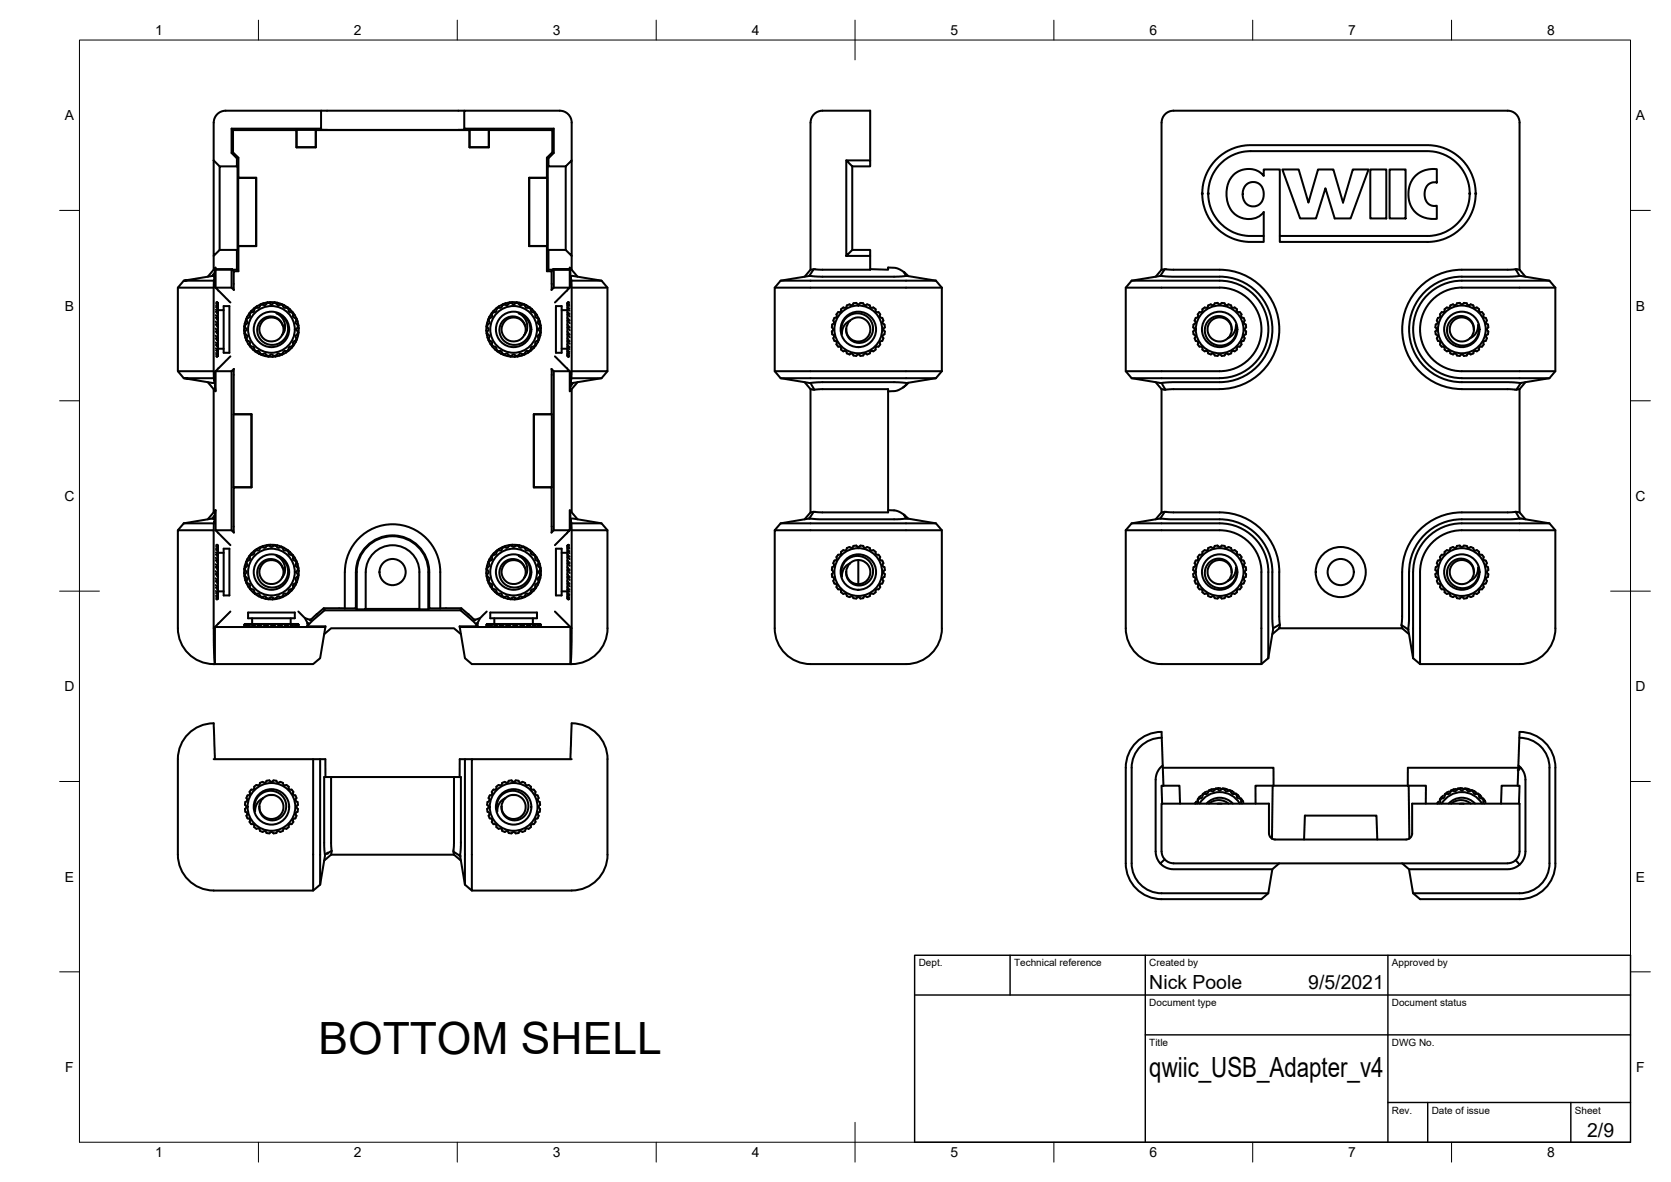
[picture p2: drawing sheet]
<svg xmlns="http://www.w3.org/2000/svg" width="420mm" height="297mm" viewBox="0 0 420 297" stroke-linecap="round" stroke-linejoin="round" font-family="sans-serif">
<defs><g id="words">
<text font-size="11.2" x="80.1" y="264.8">BOTTOM SHELL</text>
<text font-size="7" x="289" y="270.6">qwiic_USB_Adapter_v4</text>
<g font-size="4.9">
<text x="289" y="248.5">Nick Poole</text>
<text x="329" y="248.5">9/5/2021</text>
<text x="399.1" y="285.7">2/9</text>
</g>
<g font-size="3.5">
<text x="39" y="8.8">1</text>
<text x="89" y="8.8">2</text>
<text x="139" y="8.8">3</text>
<text x="189" y="8.8">4</text>
<text x="239" y="8.8">5</text>
<text x="289" y="8.8">6</text>
<text x="339" y="8.8">7</text>
<text x="389" y="8.8">8</text>
<text x="16.3" y="30.2">A</text>
<text x="411.3" y="30.2">A</text>
<text x="16.3" y="78">B</text>
<text x="411.3" y="78">B</text>
<text x="16.2" y="125.9">C</text>
<text x="411.2" y="125.9">C</text>
<text x="16.2" y="173.7">D</text>
<text x="411.2" y="173.7">D</text>
<text x="16.3" y="221.6">E</text>
<text x="411.3" y="221.6">E</text>
<text x="16.4" y="269.4">F</text>
<text x="411.4" y="269.4">F</text>
<text x="39" y="290.8">1</text>
<text x="89" y="290.8">2</text>
<text x="139" y="290.8">3</text>
<text x="189" y="290.8">4</text>
<text x="239" y="290.8">5</text>
<text x="289" y="290.8">6</text>
<text x="339" y="290.8">7</text>
<text x="389" y="290.8">8</text>
</g>
<g font-size="2.5">
<text x="231" y="242.9">Dept.</text>
<text x="255" y="242.9">Technical reference</text>
<text x="289" y="242.9">Created by</text>
<text x="350" y="242.9">Approved by</text>
<text x="289" y="252.8">Document type</text>
<text x="350" y="252.8">Document status</text>
<text x="289" y="262.9">Title</text>
<text x="350" y="262.9">DWG No.</text>
<text x="350" y="279.9">Rev.</text>
<text x="360" y="279.9">Date of issue</text>
<text x="396" y="279.9">Sheet</text>
</g>
</g></defs>
<!-- layer: Visible -->
<g fill="none" stroke="#000" stroke-width=".51">
<path d="M56.7 27.8h24v4.5h-22.5v6.1l1.4 1.4v2h-4.4v21l-1.5 1.5v-24M56.7 27.8a2.99 2.99 0 0 0-3 3v9.5M58.2 32.3l.4 .4M58.6 38.3l-.4 .1M59.9 39.6l-.3 .2M74.5 32.7h4.9M74.6 32.6l-.1 4.4M74.6 37h4.8M79.4 32.6v4.4M80.7 27.8h36M80.7 32.3v.3M116.7 32.3v.3h-1.5h-34.4"/>
<path d="M118 32.7h4.9M118 37h4.9M118.1 32.6v4.4M122.9 32.6v4.4M137.5 39.6l.4 .2M138.9 38.3l.3 .1M139.2 32.3l-.3 .4M379.1 27.8h-84a2.99 2.99 0 0 0-3 3v37M379.1 27.8a2.99 2.99 0 0 1 3 3v37M53.7 40.3l1.5 1.5M59.6 41.8h.1v21h-4.5M59.9 44.7v17.2"/>
<path d="M64.4 44.7v17.1M64.4 44.7h-4.5M133 44.7v17.2M133.1 44.7h4.5l-.1 17.2M137.9 41.8h-.2v21h4.5M143.7 40.3v24l-1.5-1.5v-21zM143.7 40.3v-9.5a2.99 2.99 0 0 0-3-3h-24v4.5h22.5v6.1l-1.3 1.4v2h4.3M212.8 40.3h6v1.5h-4.5zM212.8 40.3v24l1.5-1.5h4.5v1.5h-6M214.3 41.8v21M218.8 40.3v-12.5h-12a2.99 2.99 0 0 0-3 3v37M313.2 46.6l.8-.6 .8-.3 1.1 .2 .8 .4a3.2 3.2 0 0 1 1.1 3.2 3.2 3.2 0 0 1-2.5 2.4l-.8-.1-1-.5a3.6 3.6 0 0 1-.3-4.7z"/>
<path d="M314.1 55l1.8-.3 1-.6 .9-.8v7.5l-5-.1-2.4-.6-1.6-.7a12.2 12.2 0 0 1-6.2-13.7 12.2 12.2 0 0 1 11.9-9.2h44.7l2.7 .4 2.7 1a12.2 12.2 0 0 1 6.1 13.7 12.2 12.2 0 0 1-11.8 9.2h-37.1v-18.2h-4v1.6l-1-.9-1-.5-1.5-.3-1.5 .1-2.1 .8-1.3 1.5-.7 1.5-.3 1.8 .1 2.2 .5 1.5 .9 1.3 1.2 1.1 1.6 .6 1.4 .2M317.8 59.3h-3.5a10.7 10.7 0 0 1-10.5-10.7 10.7 10.7 0 0 1 10.7-10.6h44.5a10.7 10.7 0 0 1 10.5 10.7 10.7 10.7 0 0 1-10.6 10.6h-37.1M322.4 42.6h4.1l2.5 8.3 2.4-8.3h3.9l2.4 8.3 2.4-8.3h4l-4.5 12.3h-4l-2.3-7.6-2.4 7.6h-4zM344.6 42.6h4v12.3h-4zM349.4 42.6h4v12.3h-4zM355.9 44.2l1-.8 1.3-.6 1.6-.3h1.5v3.4h-1.3a3.2 3.2 0 0 0-1.8 2.9 3.2 3.2 0 0 0 1.9 2.9h1.2v3.3l-2.4-.1-1.7-.6-1.2-.9-1.1-1.4-.7-1.8v-2.1l.5-2.2zM44.7 72.3v21M46.2 70.5l-1.5 1.8h9M53.4 69.3l-7.2 1.2h7.6M53.7 64.3v3.5M54.1 68.4l-.7 .9 .6 .1M54.1 67.3l-1.9 2.2"/>
<path d="M54.2 67.6l5.4 .2M54.2 72.3v-5.1l-.5 5v21.2l.5 4.9v-5M54.3 79.2l.3 .4M54.3 79.8l.3 .5M54.3 78.3l.3 .4M54.3 77.8l.3 .4M54.3 77.2l.3 .2M54.3 76.8l.3 .2M54.4 76.4l.2 .1M54.4 76.2h.2M54.4 76h.2M54.5 75.9h.1"/>
<path d="M54.8 76.2l-.2-.3a1.33 1.33 0 0 1 .2 1.4v12.1M54.8 79.9l-.2-.3v.7l.2 .3M54.8 78.5l-.2-.3 .2 .8M54.8 77.3l-.2-.3 .2 .7M54.8 76.5l-.2-.3 .2 .6M54.8 77.9h1.4M56.2 76.9h1.5v11.8h-1.5zM58.2 67.8v4.5M58.4 67.6l-.2 .2h-4M58.4 67.8l.4 .4M58.8 72.9l-.6-.6h-4l3.7 3.7M59.6 62.8v5l.3 .4"/>
<path d="M59.9 61.8l4.5 .1M62.2 79.6l-.3 .6M62.2 79.9l-.3 .7M62.7 78.7l-.5 .9 .1 .3M62.7 78.7v.3M62.8 79v.6l-.5 .3M63.2 78.4l-.5 .6M63.2 78.1l-.5 .6M63.2 78.2l.8-.7a.75 .75 0 0 1-.8 .9M63.2 78.2v.3M64.5 77.3l-.6 .4M64.6 77l-.6 .4"/>
<path d="M64.6 77l-.1 .3M65.4 76.8l-.3 .5h-.6M65.4 76.8l.1-.3-.9 .5M66 76.5l-.6 .3M66.2 76.2l-.7 .3M66.2 76.2l-.2 .3M67.2 76v.1a.76 .76 0 0 1-1.2 .4M67.2 76l-1 .2M67.8 76.1l.2-.2 1 .1-.3 .1M67.8 76.1l-.8 .1M68 75.9l-.7 .1M68.7 76.1l.8 .1"/>
<path d="M68.7 76.1l-.4 .4-.5-.4M69 76l.8 .1M69.5 76.2l.2-.1 1.1 .3-.4 .1M69.5 76.2l.4 .5 .6-.2M70.5 76.5l.7 .3M70.8 76.4l.6 .3M71.1 76.8l.3 .5h.6M71.4 76.7l-.3 .1M71.4 76.7l.9 .6M72 77.3h.3M72 77.3l.6 .4M72.4 77.3l.5 .4"/>
<path d="M73.3 78.5h.3M73.3 78.4a.45 .45 0 0 1-.6-.1 .45 .45 0 0 1 0-.6l.9 .8M73.3 78.4l.2 .2a.53 .53 0 0 1 .2 .8l.2 .4 .4 .1M73.6 78.5l.5 .6M73.8 79l.3 .2 .4 .9M74.3 79.9l.2 .2M74.3 79.9l.3 .7M123.1 79.6l-.3 .6M123.1 79.9l-.3 .7M123.6 78.7l-.5 .9v.3M123.6 78.7v.3M123.7 79v.6l-.5 .3"/>
<path d="M124.1 78.4l-.5 .6M124.1 78.1l-.5 .6M124.1 78.2l.8-.7a.75 .75 0 0 1-.8 .9M124.1 78.2v.3M125.4 77.3l-.6 .4M125.5 77l-.6 .4M125.5 77l-.1 .3M126.4 76.5v.1a.77 .77 0 0 1-1 .7M126.4 76.5l-.9 .5M126.9 76.5l-.7 .3M127.1 76.2l-.7 .3M127.1 76.2l-.2 .3"/>
<path d="M128.1 76v.1a.76 .76 0 0 1-1.2 .4M128.1 76l-1 .2M128.7 76.1l.2-.2 1 .1-.3 .1M128.7 76.1l-.8 .1M128.9 75.9l-.8 .1M129.6 76.1l.8 .1M129.6 76.1l-.5 .4-.4-.4M129.9 76l.8 .1M131.3 76.5l.4-.1-1.2-.2a.45 .45 0 0 0 .3 .5 .45 .45 0 0 0 .6-.2l.2 .1a.53 .53 0 0 1 .5 .6l.4 .2 .4-.1M131.7 76.4l.6 .3M132.3 76.7l-.3 .1M132.3 76.7l.9 .6"/>
<path d="M132.9 77.3h.3M132.9 77.3l.6 .4M133.1 61.8h4.5M133.2 77.3l.6 .4M134.2 78.5h.3M134.2 78.4a.45 .45 0 0 1-.6-.1 .45 .45 0 0 1 0-.6l.9 .8M134.2 78.4l.5 .6M134.5 78.5l.5 .6M134.7 79l.3 .2 .4 .9M134.7 79l-.1 .6 .6 .3M135.1 79.9l.3 .2M135.2 79.9l.3 .7"/>
<path d="M137.9 62.8v5l-.4 .4M137.9 67.8h1.2M139.1 67.6l-.4 .6M139.2 72.3l-.5 .5v-4.6h-1.2v-6.3h-4.5v-17.2h4.5v-5.1l1.4-1.3v-5.6h-16v4.3h-4.9v-4.3h-38.6v4.3h-4.9v-4.3h-15.9v5.6l1.3 1.3v5.1h4.5v17.2h-4.5v6.3h-1.1v4.6M139.2 72.3h4.1l-3.8 3.7M139.2 67.8v4.5M139.8 76.9h1.4v11.8h-1.4zM141.2 77.9h1.5M142.7 76.1l.2-.1-.2 .2M142.7 76.5l.2-.1v.3l-.2 .1M142.7 77.3h.2v.5l-.2-.1M142.7 78.5h.2v.6l-.2-.1"/>
<path d="M142.7 79.9l.2 .2v.6l-.2-.1M142.9 76.1l.2 .1M142.9 76h.1M142.9 76.7l.2 .2M142.9 76.4l.2 .1M142.9 77.8l.3 .2M142.9 77.3l.3 .2M142.9 79.1l.3 .4M142.9 78.5l.3 .4M143 75.9a.53 .53 0 0 0-.3 .9v11.8a.79 .79 0 0 0 .2 1M143.3 72.3v-5.1l.4 5v21.2l-.4 4.9v-5M143.3 67.6h-4.2l.1 .2h4.1"/>
<path d="M143.3 67.3l1.9 2.2M143.4 69.4l.6-.1 7.3 1.2M143.7 70.5h7.6l1.4 1.8v21h-9M143.7 72.3h9M143.7 64.3v3.5M203.5 69.3h.1M203.5 69.3l-7.2 1.2M203.5 69.3l2.8 .2h19l2.5-.2M204.6 67.7l-.8 .1-1.5 1.7M211.5 77.7l-.2 .6a1.02 1.02 0 0 0-1 1.3 1.04 1.04 0 0 0-.6 1.5 1.06 1.06 0 0 0-.2 1.7 1.06 1.06 0 0 0 .2 1.6 1.05 1.05 0 0 0 .6 1.5 1.03 1.03 0 0 0 1 1.3l.2 .2a.68 .68 0 0 0 .6 .9M212.1 77.3l-.6 .4M214.6 76.2h.2a.54 .54 0 0 1 .8 .2h.4a.66 .66 0 0 1 1.1-.2"/>
<path d="M214.6 76.2l-.4 .5a1.04 1.04 0 0 0-1.6 .6h-.6M217 76.2l.3 .4 .4 .1a.68 .68 0 0 1 1 .1M218.7 76.8l.1 .4 .4 .2a.67 .67 0 0 1 1 .3M218.8 67.6l4.5 .2v-.6l2 .2 1.4 .6 1.7 1.4M218.8 64.3v3.5h-13.1a1.12 1.12 0 0 0-1.7 .7l-.5 .8M220.2 77.7l.1 .6a1 1 0 0 1 1 1.3 1.01 1.01 0 0 1 .6 1.5 1.02 1.02 0 0 1 .2 1.7 1.02 1.02 0 0 1-.2 1.6 1.01 1.01 0 0 1-.6 1.5 1 1 0 0 1-1 1.3 1.03 1.03 0 0 1-1.3 1.1l-.3 .5M227.2 68.4l.6 .9 7.5 1.2M227.3 68.4l.2 .1M235.3 70.5h-39l-1.5 1.8M235.3 70.5l1.5 1.8M236.8 72.3h-42v21h42M236.8 72.3v21"/>
<path d="M283.1 72.3h23.6M284.5 70.5l-1.4 1.8v21l1.4 1.7 7.6 1.2M284.5 70.5h22.2M291.7 69.3h.1M292.1 67.8l-1.5 1.7M292.8 67.7l-.7 .1M302.3 77.7l-.1 .6a1.03 1.03 0 0 0-1 1.3l-.1 .2a.67 .67 0 0 0-.7 .8M305.4 76.2h.3a.52 .52 0 0 1 .8 .2h.4a.67 .67 0 0 1 1-.2M305.4 76.2l-.4 .5a1.02 1.02 0 0 0-1.5 .6l-.2 .1a.67 .67 0 0 0-1 .3M306.7 69.5h-12.1l-2.8-.2-7.3 1.2M306.7 67.8h-12.7a1.12 1.12 0 0 0-1.7 .7l-.6 .8M306.7 72.3a10.5 10.5 0 0 1 10.5 10.5 10.5 10.5 0 0 1-10.5 10.5"/>
<path d="M306.7 69.5a13.3 13.3 0 0 1 13.2 13.3 13.3 13.3 0 0 1-13.2 13.2M306.7 67.8a15 15 0 0 1 15 15 15 15 0 0 1-15 15M306.7 70.5a12.2 12.2 0 0 1 12.2 12.3 12.2 12.2 0 0 1-12.2 12.2M307.9 76.2l.4 .5a1.02 1.02 0 0 1 1.5 .6l.2 .1a.67 .67 0 0 1 1 .3M311 77.7l.1 .6a1 1 0 0 1 1 1.3 1.01 1.01 0 0 1 .7 1.5l.1 .2a.66 .66 0 0 1 .4 1M363.2 77.7l-.1 .6a1.03 1.03 0 0 0-1 1.3 1.02 1.02 0 0 0-.6 1.5l-.1 .2a.68 .68 0 0 0-.5 1M366.3 76.2h.3a.52 .52 0 0 1 .8 .2h.4a.67 .67 0 0 1 1-.2M366.3 76.2l-.4 .5a1.02 1.02 0 0 0-1.5 .6l-.2 .1a.67 .67 0 0 0-1 .3M368.8 76.2l.2 .4 .4 .1a.65 .65 0 0 1 1.1 .1M370.5 76.8l.1 .4 .3 .2a.67 .67 0 0 1 1 .3M371.9 77.7l.1 .6a1 1 0 0 1 1 1.3 1.01 1.01 0 0 1 .7 1.5 1.02 1.02 0 0 1 .2 1.7 1.02 1.02 0 0 1-.2 1.6 1.01 1.01 0 0 1-.7 1.5 1 1 0 0 1-1 1.3 1.03 1.03 0 0 1-1.3 1.1l-.2 .5M381.1 67.7l-13.5 .1a15 15 0 0 0-15 15 15 15 0 0 0 15 15"/>
<path d="M382.1 67.8l-1-.1 1 1.6M382.1 67.8l1.5 1.7M389.6 70.5l-7.3-1.2-2.7 .2h-12a13.3 13.3 0 0 0-13.3 13.3 13.3 13.3 0 0 0 13.3 13.2h11.9l2.9 .2M391.1 72.3v21l-1.5 1.7-7.2 1.2M391.1 72.3h-23.5a10.5 10.5 0 0 0-10.5 10.5 10.5 10.5 0 0 0 10.5 10.5h23.5M391.1 72.3l-1.5-1.8h-22a12.3 12.3 0 0 0-12.3 12.3 12.3 12.3 0 0 0 12.3 12.2h22M52.2 96l1.9 2.3M53.7 93.3h-9l1.5 1.7M53.7 97.8v31M53.8 95h-7.6l7.3 1.3 .5-.1M54.2 82.6l.4 .5M54.2 84.3l.4 .5"/>
<path d="M54.2 80.8l.4 .5M54.2 81.5l.4 .5M54.3 86l.3 .5M54.3 87.5l.3 .3M54.3 88l.3 .3M54.3 88.7l.3 .2M54.4 89l.2 .2M54.4 89.4l.2 .1M54.4 89.6h.2M54.6 83.1v.7l-.4-.5M54.6 84.8v.7l-.4-.5M54.6 86.5v.5l-.3-.3"/>
<path d="M54.6 86.5h.2M54.6 87l.2 .2M54.6 84.8l.2 .2M54.6 85.5l.2 .2M54.6 83.1l.2 .2M54.6 83.8l.2 .2M54.8 88.8l-.2 .1v.3l.2-.1M54.8 89.4l-.2 .2 .2-.2M54.8 87.8h-.2v.5h.2M54.8 81.5l-.2-.2v.7l.2 .3M54.8 89.4l-.3 .2M54.8 89.4h.1"/>
<path d="M54.8 87.6h1.4M57.9 89.6l-3.7 3.7h4M58.2 93.3v40M58.8 92.7l-.6 .6M58.8 92.7v11.4h4.4v18.4h-4.4v11.3M61.4 83.1l.1 .7M61.4 83.1l.2 .2M61.5 83.8a.64 .64 0 0 1 .6 .5 .64 .64 0 0 1-.2 .7l-.2-.2zM61.5 81.3l-.1 .7M61.6 83.3l.1 .7M61.6 82.3l-.2-.3v1.1M61.6 82.3l.3 .5-.3 .5"/>
<path d="M61.7 81.5l-.1 .8M61.7 84.8l.2 .7M61.9 80.3a.65 .65 0 0 1 .3 .7 .65 .65 0 0 1-.5 .5l-.1-.2M61.9 80.3l-.3 1M61.9 85l.3 .7M62.3 85.7l-.3-.2 .5 1h.2M62.3 85.7l.5 .2v.6M62.5 86.5l.4 .5M62.7 86.5l.5 .6M62.9 87l.7 .8M62.9 87l.3 .2M63.2 87.1l.6 .1 .1 .6"/>
<path d="M63.6 87.8l.6 .5M63.6 87.8h.3M63.9 87.8l.6 .5M64.2 88.3l.9 .6M64.2 88.3h.3M64.5 88.3h.6l.3 .5M65.1 88.9l.6 .3M65.4 88.8l.6 .3M65.4 88.8l-.3 .1M65.7 80.5l1.4-.8 1.3-.2 .9 .2 .9 .6 .5 .6 .4 .9-.4-.8a3 3 0 0 0-4.7-.2 3 3 0 0 0 .6 4.6 3 3 0 0 0 4.5-1.4l.5-1.2v-1.4l-.6-1.5-1.5-1.2 .6 .2a4.1 4.1 0 0 1 2.3 3.5l-.1 1.1-.3 1-1.2 1.4-1.5 .7-1.9-.1-1.5-.8-.6-.7-.5-.9-.1-1.1 .1-.9zM66 89.1l-.3 .1 1 .3M66 89.1l.6-.2 .4 .4"/>
<path d="M66.7 89.5l.8 .1M67 89.3l.8 .1M67 89.4l-.3 .1M67.5 89.6h1M67.8 89.4l-.3 .2M68.7 89.4l-.2 .2M68.7 89.4l-.4-.3-.5 .3M69.3 89.6h-.8M70.3 89.3l-1.1 .3 .3-.2M70.4 89.1l-.1 .2M70.5 89.1l-.4-.2-.4 .1a.66 .66 0 0 1-1 .4M71 89.1l-.7 .2"/>
<path d="M71.1 81.8l.2 1.4-.3 1M71.1 88.8l-.1 .3M71.2 88.8l-.7 .3M71.9 88.6l-.9 .5M72 88.3h-.6l-.3 .5M72 88.3l-.1 .3M72.5 88.2l-.6 .4M73.3 87.2v.2M73.3 87.4l-.8 .8 .1-.4M73.3 87.1h-.4l-.3 .3a.66 .66 0 0 1-.6 .9M73.8 86.9l-.5 .5M73.8 86.5l-.1 .4"/>
<path d="M74.3 85.7v.3l-.6 .9M74.3 85.7l-.4 .1-.2 .3a.67 .67 0 0 1-.4 1M74.5 80.6l-.1 .5 .4 .4M74.5 80.6l.3 .1M74.5 85l.1 .3M74.6 85l-.3 .7M74.6 80.1l.2 .6M74.6 85.3l-.3 .7M74.8 80.7l.2 1.1M74.8 81.5l.2 .3M74.8 84l.2 .3M74.8 84l-.4 .4 .1 .6"/>
<path d="M74.8 81.5l.1 .8M74.9 82.3l-.3 .5 .3 .5M74.9 82.3l.2 .2v1.1M74.9 83.3l.2 .3M74.9 83.3l-.1 .7M75 84.3l-.4 1M75 81.8l.1 .7M75.1 83.6l-.1 .7M122.3 83.1l.1 .7M122.4 81.3l-.1 .7M122.4 81.3l.2 .2M122.5 83.3l.1 .7"/>
<path d="M122.5 82.3l-.2-.3v.9l.2 .4M122.5 82.3l.3 .5-.3 .5M122.6 81.5l-.1 .8M122.6 84.8l.2 .7M122.6 84l.4 .4-.1 .6M122.6 84l-.2-.2 .2 1 .3 .2M122.8 80.3l-.4 1M122.8 80.3l.1 .3M122.8 85l.3 .7M122.9 85.5l.5 1h.2M122.9 85.5l.2 .2M122.9 80.6l.1 .5-.4 .4"/>
<path d="M123.2 85.7l.5 .2v.6M123.3 86.5l.5 .5M123.6 86.5l.5 .6M123.8 87l.7 .8M123.8 87l.3 .2M124.1 87.1h.4l.3 .3a.68 .68 0 0 0 .6 .9M124.5 87.8l.5 .5M124.5 87.8h.3M125.1 88.3l.9 .6M125.1 88.3h.3M125.4 88.3a.45 .45 0 0 1 .6-.1 .45 .45 0 0 1 .1 .6l-.1 .1M126 88.9l.6 .3"/>
<path d="M126.2 88.8l.7 .3M126.6 80.5l1.4-.8 1.3-.2 .9 .2 .9 .6 .5 .6 .4 .9-.4-.8a3 3 0 0 0-4.7-.2 3 3 0 0 0 .6 4.6 3 3 0 0 0 4.5-1.4l.5-1.2v-1.4l-.6-1.5-1.5-1.2 .6 .2a4.1 4.1 0 0 1 2.3 3.5l-.1 1.1-.3 1-1.2 1.4-1.5 .7-1.9-.1-1.5-.8-.6-.7-.5-.9-.1-1.1 .1-.9zM126.6 89.2l1 .3 .3-.1M126.9 89.1l-.3 .1M126.9 89.1l.6-.2 .4 .4M127.6 89.5l.8 .1M127.9 89.3l.8 .1M128.4 89.6h1M128.7 89.4l-.3 .2M129.6 89.4l-.2 .2M129.6 89.4l-.5-.3-.4 .3M130.1 89.6h-.7"/>
<path d="M130.4 89.4l-.3 .2M130.4 89.3l-.8 .1M131.2 89.3l-1.1 .3M131.3 89.1l-.1 .2M131.9 89.1l-.7 .2M132 81.8l.2 1.4-.3 1M132 88.8l-.1 .3M132.8 88.6l-.9 .5M132.9 88.3h-.6a1.02 1.02 0 0 1-1.5 .6l-.4 .4M132.9 88.3l-.1 .3M133.4 88.2l-.6 .4M133.5 87.8l-.1 .4"/>
<path d="M134.2 87.2v.2M134.2 87.4l-.8 .8M134.2 87.1h-.4l-.3 .3a.66 .66 0 0 1-.6 .9M134.7 86.9l-.5 .5M134.7 86.5l-.1 .4M134.7 86.5l-.5 .6M135.1 85.7l.1 .3M135.2 85.7l-.6 .2 .1 .6M135.2 86l-.6 .9M135.4 80.6l-.1 .5 .4 .4M135.4 80.6l.3 .1M135.4 85l.1 .3"/>
<path d="M135.5 85l-.3 .7M135.5 80.1l.2 .6M135.5 85.3l-.3 .7M135.7 80.7l.2 1.1-.2-.3M135.7 84l.1 .3M135.7 84l-.4 .4 .1 .6M135.7 81.5l.1 .8M135.8 82.3l-.3 .5 .3 .5M135.8 82.3l.2 .2v1.1M135.8 83.3l.2 .3M135.8 83.3l-.1 .7M135.8 84.3l-.3 1"/>
<path d="M135.9 81.8l.1 .7M136 83.6l-.1 .7M139.2 93.3v40M139.5 89.6l3.8 3.7h-4.1l-.5-.6v11.4h-4.5v18.4h4.5v11.3l.5-.5M141.2 87.6h1.5M142.7 81.5l.2 .3v.7l-.2-.2M142.7 83.3l.2 .3v.7l-.2-.3M142.7 85l.2 1-.2-.3M142.7 86.5l.2 .9-.2-.2M142.7 87.8l.2 .8-.2-.3M142.7 88.8l.2 .5-.2-.2M142.7 89.4l.2 .2"/>
<path d="M142.9 80.7l.3 .5M142.9 80.1l.3 .4M142.9 82.5l.3 .5M142.9 81.8l.3 .5M142.9 84.3l.3 .5M142.9 83.6l.3 .5M142.9 86l.3 .4M142.9 85.3l.3 .5M142.9 87.4l.3 .3M142.9 86.9l.3 .3M142.9 88.6l.2 .2M142.9 88.2l.3 .2"/>
<path d="M142.9 89.3l.2 .1M142.9 89.1l.2 .1M143 89.6h-.1h.1M143.4 96.2h.7l-.7 1M143.7 97.8v31M144.1 96.2h.1M145.2 96l-1.9 2.3M151.3 95l-7.2 1.2M152.7 93.3l-1.4 1.7h-7.6M194.8 93.3l1.5 1.7h39M196.3 95l7.5 1.2M202.3 96l1.5 1.8 1 .1-1-1.7"/>
<path d="M203.8 97.8v31M204.8 97.9l18.5-.1v31l-17.7-.1a1.01 1.01 0 0 0-1.6 .8l-.5 .8M212 88.3h.6a1.05 1.05 0 0 0 1.6 .6 1.02 1.02 0 0 0 1.6 .2 1 1 0 0 0 1.6-.2h.3a.69 .69 0 0 0 1-.1M212.1 80.7l.9-1 1-.7 1.3-.3 1.2 .2 1.2 .4 .9 .8 .7 1.1 .2 1.2-.1 1.3-.9 1.4-1 .8-1.3 .3-1.4-.2-1.3-1-.6-1-.1-1.3M213.7 80.6l-1 .7-.6 .7-.3 .7-.1 1.2-.1-1.7 .5-1.6M213.7 80.6l.5-.4a3 3 0 0 1 4.4 1.6 3 3 0 0 1-2.3 4 3 3 0 0 1-3.5-3.1M213.7 80.6l-.7 1.2-.2 .9M227.3 97.2l-.3 .2M227.5 97.1l.8-.9-1 1-1.4 .8-1 .3h-1.6M235.3 95l-7.2 1.3-2.9-.3h-18.8l-2.6 .2M236.8 93.3l-1.5 1.7M283.1 93.3h23.6"/>
<path d="M284.5 95h22.2M290.6 96l1.5 1.8M292.1 97.8v31M300.4 80.6l.2 .5a1.02 1.02 0 0 0-.2 1.7 1.02 1.02 0 0 0 .2 1.6l-.2 .6M306.7 96l-14.2 .2h-.4l1 1.7-1-.1M306.7 97.8l-13.6 .1M309.7 82.9l-.1-1.2-.7-1.2-1.1-.8-1.3-.3-1.3 .2-1.1 .7-.8 1.1-.4 1.4 .1 1.1 .6 1.2 .9 .9 .9 .6 1.1 .2 1.3-.1 1.7-.8a4 4 0 0 0 1.3-4.2l-.5 1.9-.5 .7-1 .7M309.7 82.9v-.3a3 3 0 0 0-3.9-2.7 3 3 0 0 0-1.8 4.4 3 3 0 0 0 4.8 .7M309.7 82.9l-.2 .9-.7 1.2M313.3 82.3l-.3 .5 .3 .5M313.3 83.3v.2a.54 .54 0 0 1-.4 .7l-.1 .2a1.01 1.01 0 0 1-.7 1.5 1 1 0 0 1-1 1.3 1.03 1.03 0 0 1-1.3 1.1 1.02 1.02 0 0 1-1.5 .6 1.02 1.02 0 0 1-1.6 .2 1.02 1.02 0 0 1-1.7-.2 1.02 1.02 0 0 1-1.5-.6 1.03 1.03 0 0 1-1.3-1.1 1.03 1.03 0 0 1-1-1.3l-.1-.1a.66 .66 0 0 1-.7-.8M360.9 83.3v.2a.53 .53 0 0 0 .5 .7l.1 .2a1.02 1.02 0 0 0 .6 1.5 1.03 1.03 0 0 0 1 1.3 1.03 1.03 0 0 0 1.3 1.1 1.02 1.02 0 0 0 1.5 .6 1.02 1.02 0 0 0 1.7 .2 1.02 1.02 0 0 0 1.6-.2h.2a.67 .67 0 0 0 1.1-.1"/>
<path d="M360.9 82.3l.4 .5-.4 .5M364.7 80.6l.8-.6 .8-.4 1.1-.2 1 .2 .8 .4 .8 .7 .5 1 .1 1.2v-.3a3.1 3.1 0 0 0-4.1-2.6 3.1 3.1 0 0 0-1.5 4.6 3.1 3.1 0 0 0 4.8 .3l.9-.6 .5-.7 .5-1.9a4.1 4.1 0 0 1-1.7 4.5l-1.3 .5-1.3 .1-1.4-.4-1.1-.8-.8-1.1-.3-1.3 .2-1.4zM370.6 82.9l-.2 .9-.7 1.2M382.1 97.8l-.8 .1M382.1 97.8v31M382.4 96.2h.1M382.4 96.2l-.6 .9a1 1 0 0 1-1.5 .7h-12.7M383.6 96l-1.5 1.8M58.7 104.1v18.3M58.8 104.1h4.4v18.4h-4.4M134.2 104.1v18.4M134.2 104.1h4.5v18.3h-4.5"/>
<path d="M46.2 131.5h7.6l-.1 1.8M46.2 131.5l7.2-1.2 .6 .1-.2 1.1M46.2 131.5l-1.5 1.8M53.4 130.3l.7-1-.1 1.1M54.1 129.3v-1l-1.9 2.2M54.1 128.3l.1 5M54.3 139.3l.3 .4M54.3 138.8l.3 .3M54.3 138.2l.3 .2M54.3 137.8l.3 .2M54.4 137.4l.2 .1M54.4 137.1l.2 .1"/>
<path d="M54.4 137h.2M54.5 136.9h.1M54.8 137.2l-.2-.3 .2 .2v13.2M54.8 139.4l-.2-.3 .2 .9M54.8 138.2l-.2-.2 .2 .7M54.8 137.5l-.2-.3 .2 .6M54.8 138.9h1.4M56.2 137.9h1.5v11.7h-1.5zM58.8 133.8l-.6-.5h-4l3.7 3.7M62.7 139.7l-.5 .9M62.7 139.7v.3M63.2 139.1l-.5 .6"/>
<path d="M63.2 139.1l-.5 .9M63.9 138.7l.1-.3-.8 .7M63.9 138.7l-.1 .6-.6 .1M64.5 138.2l-.6 .5M64.6 138l-.6 .4M64.6 138l-.1 .2M65.4 137.8l.1-.3-.9 .5M66 137.5h-.2a.52 .52 0 0 0-.5 .6l-.4 .2-.4-.1M66.2 137.2l-.7 .3M66.2 137.2l-.2 .3M67 137.2l-.4 .5-.6-.2M67.2 137l-1 .2"/>
<path d="M67.2 137l-.2 .2M67.8 137.1l.2-.2 1 .1-.3 .1M67.8 137.1l-.8 .1M68 136.9l-.7 .1M68.7 137.1h.3a.53 .53 0 0 1 .7 .5l.4 .1 .4-.2M68.7 137.1l-.4 .3-.5-.3M69 136.9l.8 .2M69.7 137.1l-.2 .1M69.7 137.1l1.1 .3M70.5 137.5h.2a.53 .53 0 0 1 .6 .6l.3 .2 .4-.1M70.8 137.4l-.4 .1M70.8 137.4l.6 .3"/>
<path d="M71.1 137.8l.3-.1 .9 .6-.3-.1M72 138.2l.2 .2a.52 .52 0 0 1 .4 .7l.3 .3h.4M72.4 138.2l.5 .5M72.6 138.7h.3M72.9 138.7l.7 .8M73.6 139.5l-.3-.1 .2 .2a.53 .53 0 0 1 .2 .8l.2 .4 .4 .1M73.6 139.5l.5 .6M123.6 139.7l-.5 .9M123.6 139.7v.3M124.1 139.1l-.5 .6M124.1 139.1l-.5 .9M124.8 138.7l.1-.3-.8 .7"/>
<path d="M125.4 138.2l-.2 .2a.51 .51 0 0 0-.4 .7l-.3 .3h-.4M125.5 138l-.6 .4M125.5 138l-.1 .2M126.3 137.7l-.3 .6-.6-.1M126.4 137.5l-.9 .5M126.4 137.5l-.1 .3M126.9 137.5l-.7 .2M127.1 137.2l-.7 .3M127.1 137.2l-.2 .3M127.9 137.2l-.4 .5-.6-.2M128.1 137l-1 .2M128.1 137l-.2 .2"/>
<path d="M128.7 137.1l.2-.2 1 .1-.3 .1M128.7 137.1l-.8 .1M128.9 136.9l-.8 .1M129.6 137.1l.8 .1M129.6 137.1l-.5 .3-.4-.3M129.9 136.9l.8 .2M130.4 137.2l.4 .5a1.02 1.02 0 0 1 1.5 .6l.6-.1M130.6 137.1l-.2 .1M130.6 137.1l1.1 .3M131.7 137.4l-.4 .1M131.7 137.4l.6 .3M132 137.8l.3-.1 .9 .6-.3-.1"/>
<path d="M132.9 138.2l.2 .2a.52 .52 0 0 1 .4 .7l.3 .3h.4M133.2 138.2l.6 .5M133.5 138.7h.3l.7 .8M134.5 139.5l-.3-.1 .5 .6M134.5 139.5l.5 .6M139.2 133.3h4.1l-3.8 3.7M139.8 137.9h1.4v11.7h-1.4zM141.2 138.9h1.5M142.7 137.1l.2-.1-.2 .2M142.7 137.5l.2-.1v.3l-.2 .1M142.7 138.2l.2 .1v.4h-.2M142.7 139.4l.2 .1v.6l-.2-.1"/>
<path d="M142.9 137.1h.2M142.9 137h.1M142.9 137.7l.2 .2M142.9 137.4l.2 .1M142.9 138.7l.3 .3M142.9 138.3l.3 .2M142.9 139.5l.3 .4M143 136.9a.53 .53 0 0 0-.3 .9v11.8a.73 .73 0 0 0 .2 1M143.3 133.3v-5.1l.4 4.9v27.4l-.3 6.4M143.3 128.3l1.9 2.2M143.4 130.4l.7-.1 7.2 1.2M143.7 131.5h7.6l1.4 1.8"/>
<path d="M143.7 133.3h9l.1 24.6a9 9 0 0 1-9 9M203.5 130.3h.1M203.5 130.3l-7.2 1.2M203.5 130.3l2.4 .2h19.8l2.1-.2M204.6 128.6l-.8 .2-1.5 1.7M210.8 139.4l-.2 .2a.53 .53 0 0 0-.2 .8l-.1 .2a1.04 1.04 0 0 0-.6 1.5 1.06 1.06 0 0 0-.2 1.7l-.1 .2a.66 .66 0 0 0-.1 1M212.1 138.2l-.2 .2a.54 .54 0 0 0-.4 .7l-.3 .3h-.4M218.7 137.7l.3 .6a1.03 1.03 0 0 1 1.3 1l.6 .1M218.7 137.7l-.2-.1a.54 .54 0 0 0-.8 .1h-.3a1 1 0 0 0-1.6-.3 1.02 1.02 0 0 0-1.6 .3 1.04 1.04 0 0 0-1.6 .6l-.6-.1M220.9 139.4l.4 .6v.6a1.01 1.01 0 0 1 .6 1.5 1.02 1.02 0 0 1 .2 1.7l.1 .2a.66 .66 0 0 1 .2 1M223.3 128.2l1.9 .1 1 .4 1 .6M227.3 129.4l.2 .1"/>
<path d="M227.8 130.3l7.5 1.2 1.5 1.8M227.8 130.3l-.6-1 1.2 1.1M235.3 131.5h-39l-1.5 1.8M283.1 133.3v24.6a9 9 0 0 0 9 9h25.1M283.1 133.3h23.6M291.7 130.3h.1M292.8 128.6l-.7 .2-1.5 1.7M301.6 139.4l-.1 .2a.53 .53 0 0 0-.2 .8l-.2 .4a.67 .67 0 0 0-.7 .8M301.6 139.4l.6-.1a1.02 1.02 0 0 1 1.3-1 1.02 1.02 0 0 1 1.5-.6 1.02 1.02 0 0 1 1.7-.3 1.02 1.02 0 0 1 1.6 .3 1.02 1.02 0 0 1 1.5 .6 1.03 1.03 0 0 1 1.3 1l.6 .1M306.7 131.5h-22.2l-1.4 1.8M306.7 130.5h-12.5l-2.5-.2-7.2 1.2M306.7 128.8l-12.7-.1a1.15 1.15 0 0 0-1.7 .8l-.6 .8"/>
<path d="M306.7 128.8a15 15 0 0 1 15 15l-.1 11.4 .2 1.9-.2 .8h31l-.2-.8M306.7 133.3a10.5 10.5 0 0 1 10.5 10.5M306.7 131.5a12.2 12.2 0 0 1 12.2 12.3v21.6M306.7 130.5a13.3 13.3 0 0 1 13.2 13.3M311.7 139.4l.5 .6-.1 .6a1.01 1.01 0 0 1 .7 1.5l.1 .2a.66 .66 0 0 1 .4 1M362.5 139.4l-.2 .2a.53 .53 0 0 0-.1 .8l-.1 .2a1.02 1.02 0 0 0-.6 1.5l-.1 .2a.68 .68 0 0 0-.5 1M370.5 137.7l.2 .6a1.03 1.03 0 0 1 1.3 1l.6 .1M370.5 137.7l-.3-.1a.54 .54 0 0 0-.8 .1h-.2a1.02 1.02 0 0 0-1.6-.3 1.02 1.02 0 0 0-1.7 .3 1.02 1.02 0 0 0-1.5 .6 1.03 1.03 0 0 0-1.3 1l-.6 .1M372.6 139.4l.5 .6-.1 .6a1.01 1.01 0 0 1 .7 1.5 1.02 1.02 0 0 1 .2 1.7v.2a.66 .66 0 0 1 .2 1M381.1 128.6l-1.6 .2h-11.9a15 15 0 0 0-15 15M382.1 130.3l7.5 1.2 1.5 1.8v24.6M382.1 130.3l-2.1 .2h-12.4a13.3 13.3 0 0 0-13.3 13.3v12.1l-.2 2.3"/>
<path d="M382.1 128.8l-1-.2 1 1.7M382.1 128.8l1.5 1.7M389.6 131.5h-22a12.2 12.2 0 0 0-12.3 12.3M391.1 133.3h-23.5a10.5 10.5 0 0 0-10.5 10.5v23.1M54.2 143.5l.4 .5M54.2 145.3l.4 .5M54.2 141.8l.4 .5M54.2 142.5l.4 .5M54.3 147l.3 .4M54.3 140.2l.3 .4M54.3 140.8l.3 .4M54.3 148.5l.3 .3"/>
<path d="M54.3 149l.3 .3M54.3 149.7l.3 .1M54.4 150l.2 .1M54.4 150.4l.2 .1M54.4 150.5l.2 .1M54.6 144v.8l-.4-.6M54.6 145.8v.7l-.4-.5M54.6 147.4v.6l-.3-.4M54.6 147.4l.2 .1M54.6 148l.2 .1M54.6 145.8l.2 .2M54.6 146.5l.2 .1"/>
<path d="M54.6 144l.2 .3M54.6 144.8l.2 .2M54.8 149.8h-.2v.3h.2M54.8 150.3l-.2 .3 .2-.2M54.8 148.8h-.2v.5h.2M54.8 142.5l-.2-.2v.7l.2 .3M54.8 140.9l-.2-.3 .2 1M54.8 150.4l-.3 .2M54.8 150.3v.1M54.8 148.6h1.4M57.9 153.7l-3.9 3.9M61.4 144l.1 .8"/>
<path d="M61.4 157v.2l.1-.2M61.4 143v.9l.2 .4M61.4 143l.2 .3M61.5 144.8l.1 .6a.32 .32 0 0 0 .1 .4 .32 .32 0 0 0 .4 0v-.6l-.4-.2M61.5 144.8l.2 .2M61.5 142.3l-.1 .7M61.6 144.3l.1 .7M61.6 143.3l.3 .5-.3 .5M61.7 142.5l-.1 .8M61.7 145.8l.2 .7M61.7 156.8l-.3 .2a1.25 1.25 0 0 1 1.3-.2h11.6a.53 .53 0 0 1 .8 .3M61.7 157l-.1 .2"/>
<path d="M61.9 141.2v.1a.63 .63 0 0 1 .3 .7 .63 .63 0 0 1-.5 .5l-.1-.2M61.9 141.2l-.3 1.1M61.9 146l.3 .7M62 156.8l-.3 .2 .6-.2M62 157l-.2 .2M62.2 140.6l.1 .3M62.2 140.6l-.3 .6M62.2 140.9l-.3 .7M62.3 146.6l-.3-.1 .4 .8 .3 .2M62.3 146.7l.5 .2v.6M62.4 153.9h11.7v1.5h-11.7zM62.5 147.4l.4 .6"/>
<path d="M62.5 157l-.2 .3M62.7 147.5l.5 .6M62.7 156.8l-.2 .2 .7-.2M62.8 140v.6l-.5 .3M62.9 148l.7 .8M62.9 148l.3 .1M62.9 157l-.3 .3M63.2 148.1a.46 .46 0 0 1 .6 .1 .46 .46 0 0 1 0 .6h-.2M63.4 155.4v1.4M63.6 148.8l.6 .5M63.6 157l-.3 .3M63.9 148.8l.6 .5h-.3"/>
<path d="M63.9 156.8l-.3 .2 .9-.2M64.2 149.3l.9 .5M64.2 157l-.4 .3M64.5 149.3a.45 .45 0 0 1 .6-.1 .45 .45 0 0 1 .1 .6h-.1M65.1 149.8l.6 .3M65.1 157l-.4 .4M65.4 149.8l.6 .3M65.4 156.8l-.3 .2h.6l.3-.2M65.6 141.6l1.1-.8 1.7-.3 1.6 .6 .7 .7 .4 1-.4-.7a3 3 0 0 0-4.6-.4 3 3 0 0 0 .4 4.6 3 3 0 0 0 4.5-1.2l.6-1.2v-1.5l-.7-1.7-1.4-1 .6 .2a4.1 4.1 0 0 1 2.3 3.4l-.2 1.8-1.2 1.6-.9 .6-.9 .3-1.7-.1-1.6-.8-1.1-1.7-.1-1 .1-.9zM65.7 157l-.4 .4M66 150.1h-.3l1 .4M66 150.1l.6-.2 .4 .4"/>
<path d="M66.7 157l-.4 .4M66.7 150.5l.8 .1M67 150.3l.8 .1M67 150.3l-.3 .2M67 156.8l-.3 .2h.8l.3-.2M67.5 150.6h1M67.5 157l-.5 .4M67.8 150.4l-.3 .2M68.5 157l-.5 .4M68.7 150.4l-.2 .2M68.7 156.8l-.2 .2h.7l.3-.2M68.7 150.4l-.4-.3-.5 .3"/>
<path d="M69.2 157l-.5 .4M69.3 150.6h-.8M69.5 150.3l-.3 .2 1.1-.2M70.3 157l-.5 .4M70.4 150.1l-.1 .2M70.4 156.8l-.1 .2h.7l.1-.2M70.5 150.1l-.4-.2-.4 .1a.66 .66 0 0 1-1 .4M71 157l-.5 .4M71 150.1l-.7 .2M71.1 142.8l.2 1.4-.3 .9M71.2 149.8l-.7 .3M71.9 149.5l-.9 .6"/>
<path d="M71.9 157l-.4 .4M72 149.3a.84 .84 0 0 0-1 .8M72 156.8l-.1 .2h.6l.1-.2M72.5 157l-.4 .3M72.5 149.1l-.6 .5M72.6 148.8l-.7 .7M73.1 155.4v1.4M73.3 148.1v.3M73.3 148.4l-.8 .7 .1-.3M73.3 156.8v.2h.4l.1-.2M73.3 157l-.3 .3M73.3 148.1l-.6 .1-.1 .6"/>
<path d="M73.7 157l-.2 .3M73.8 147.9l-.5 .5M73.8 140l.2 .1 .5 .9M73.8 147.5l-.1 .4M74.3 140.9l.2 .1M74.3 146.6v.3l-.6 1M74.3 156.8v.2h.3l-.1-.2M74.3 146.7l-.4 .1-.2 .3a.67 .67 0 0 1-.4 1M74.3 140.9l.3 .7M74.3 157l-.2 .3M74.5 141.6l-.1 .5 .4 .4M74.5 141.6l.3 .1"/>
<path d="M74.5 146l.1 .3M74.6 146l-.3 .7M74.6 141l.2 .7M74.6 157l-.1 .3M74.6 146.3l-.3 .6M74.8 141.7l.2 1.1M74.8 142.5l.2 .3M74.8 156.8l.3 .2-.2-.2M74.8 145l-.4 .4 .1 .5M74.8 142.5l.1 .8M74.9 143.3l-.3 .5 .3 .5M74.9 143.3l.2 .2"/>
<path d="M74.9 144.3l.2 .3M74.9 144.3l-.1 .7 .2 .3M75 145.3l-.4 1M75 157l-.1 .2M75 153.7l1.7 1.6 1.3 .5 1.6-1.4M75 142.8l.1 .7M75.1 157l-.1 .2M75.1 144.6l-.1 .7M75.1 143.5v1.1M77.3 157.4h4.5v.2M79.7 154.3l-.1 .1M81.4 152.9l.2 .5h34.2l.2-.5"/>
<path d="M81.5 159.4l1.7-1.5h31l1.7 1.5M81.6 153.4l-3.1 2.6-1.2 1.4 .1-.7-.7-1.4M86.7 152.9h-5.3l-1.7 1.4M86.7 143.8v9.1M86.7 143.8a12 12 0 0 1 12-12.1 12 12 0 0 1 12 12.1v9.1M89.5 143.8v9.1h-2.8M89.5 143.8a9.2 9.2 0 0 1 9.2-9.3 9.2 9.2 0 0 1 9.2 9.3v9.1h2.8M89.7 153.1h2.2v-9.3a6.8 6.8 0 0 1 6.8-6.8 6.8 6.8 0 0 1 6.8 6.8v9.3h2.2M91.9 153h13.6M107.7 143.8v9.3l.2-.2M107.7 143.8a9 9 0 0 0-9-9 9 9 0 0 0-9 9v9.3l-.2-.2M110.7 152.9h5.3l1.9 1.5"/>
<path d="M115.6 157.6l1.3 7.8 1.7 1.5h25.1M115.8 153.4l3.2 2.7 1.1 1.3h-4.5v.2h27.8M120.7 155.3l-.7 1.3 .1 .8M122.3 144l.1 .8M122.3 157v.1M122.3 143v.9l.2 .4M122.3 143l.2 .3M122.4 157l-.1 .2M122.4 153.7l-.7 .7a1.98 1.98 0 0 1-1.4 1.1l-1.1 .3-1.4-1.4M122.4 142.3l-.1 .7M122.4 142.3l.2 .2M122.5 144.3l.1 .7-.2-.2v.5l.2 .5 .3 .2"/>
<path d="M122.5 143.3l.3 .5-.3 .5M122.6 142.5l-.1 .8M122.6 145.8l.2 .7M122.6 145l.4 .4-.1 .5M122.6 156.8l-.3 .2a1.25 1.25 0 0 1 1.3-.2h12.2l.2 .2M122.6 157l-.1 .2M122.8 141.2l-.4 1.1M122.8 141.2l.1 .4M122.8 146l.3 .7M122.9 146.5l.5 .9M122.9 146.5l.2 .1M122.9 156.8l-.3 .2 .5-.2"/>
<path d="M122.9 157l-.2 .2M122.9 141.6l.1 .5-.4 .4M123.1 140.6v.3M123.1 140.6l-.3 .6M123.1 140.9l-.3 .7M123.2 146.7l.5 .2v.6M123.3 153.9h11.7v1.5h-11.7zM123.3 147.4l.5 .6M123.4 147.4l.2 .1M123.4 157l-.2 .3M123.6 147.5l.5 .6M123.6 156.8l-.2 .2 .7-.2"/>
<path d="M123.7 140v.6l-.5 .3M123.8 148l.7 .8M123.8 148l.3 .1M123.8 157l-.3 .3M124.1 148.1l.6 .1 .1 .6M124.3 155.4v1.4M124.5 148.8l.5 .5M124.5 148.8h.3M124.5 157l-.3 .3M124.8 148.8l.6 .5h-.3M124.8 156.8l-.3 .2 .9-.2M125.1 149.3l.9 .5"/>
<path d="M125.1 157l-.4 .3M125.4 149.3a.45 .45 0 0 1 .6-.1 .45 .45 0 0 1 .1 .6h-.1M126 149.8l.6 .3M126 157l-.4 .4M126.2 149.8l.7 .3M126.3 156.8l-.3 .2h.6l.3-.2M126.6 150.1l1 .4 .3-.2M126.6 157l-.4 .4M126.7 141.3l1.2-.6 1.4-.2 1.6 .6 .7 .7 .4 1-.4-.8a3 3 0 0 0-4.7-.2 3 3 0 0 0 .6 4.6 3 3 0 0 0 4.5-1.4l.5-1.3-.1-1.7-.7-1.4-1.3-.9a4.1 4.1 0 0 1 2.9 3.8l-.4 1.9-1 1.3-.9 .6-.9 .3-1.8-.1-1.5-.8-1.1-1.7-.1-1 .1-.9 .4-1zM126.9 150.1h-.3M126.9 150.1l.6-.2 .4 .4M127.6 157l-.5 .4"/>
<path d="M127.6 150.5l.8 .1M127.9 150.3l.8 .1M127.9 156.8l-.3 .2h.8l.3-.2M128.4 150.6h1M128.4 157l-.6 .4M128.7 150.4l-.3 .2M129.4 157l-.5 .4M129.6 150.4l-.2 .2M129.6 156.8l-.2 .2h.7l.3-.2M129.6 150.4l-.5-.3-.4 .3M130.1 157l-.5 .4M130.1 150.6h-.7"/>
<path d="M130.4 150.3l-.3 .2M130.4 150.3l-.8 .1M131.2 150.3l-1.1 .2M131.2 157l-.5 .4M131.3 150.1l-.1 .2M131.3 156.8l-.1 .2h.7l.1-.2M131.9 157l-.5 .4M131.9 150.1l-.7 .2M132 142.8l.2 1.4-.3 .9M132 149.8l-.1 .3M132 149.8l-.2 .1a.54 .54 0 0 1-.8 0l-.4 .1-.2 .3M132.8 149.5l-.9 .6"/>
<path d="M132.8 157l-.4 .4M132.9 149.3l-.6-.1-.3 .6M132.9 156.8l-.1 .2h.6l.1-.2M133.4 157l-.4 .3M133.4 149.1l-.6 .5M133.5 148.8l-.1 .3M133.5 148.8l-.7 .7M134 155.4v1.4M134.2 148.1v.3M134.2 148.4l-.8 .7M134.2 156.8v.2h.4l.1-.2M134.2 157l-.3 .3"/>
<path d="M134.2 148.1l-.6 .1-.1 .6M134.6 157l-.2 .3M134.7 147.9l-.5 .5M134.7 140l.2 .1 .5 .9M134.7 147.5l-.1 .4M134.7 140l-.1 .6 .6 .3M134.7 147.5l-.5 .6M135.1 140.9l.3 .1M135.1 146.6l.1 .3M135.1 156.8l.1 .2h.3l-.1-.2M135.2 146.7l-.6 .2 .1 .6M135.2 140.9l.3 .7"/>
<path d="M135.2 146.9l-.6 1M135.2 157l-.2 .3M135.4 141.6l-.1 .5 .4 .4M135.4 141.6l.3 .1M135.4 146l.1 .3M135.5 146l-.3 .7M135.5 141l.2 .7M135.5 157l-.1 .3M135.5 146.3l-.3 .6M135.7 141.7l.2 1.1-.2-.3M135.7 156.8l.3 .2-.2-.2M135.7 145l-.4 .4 .1 .5"/>
<path d="M135.7 142.5l.1 .8M135.8 143.3l-.3 .5 .3 .5M135.8 143.3l.2 .2v1.1M135.8 144.3l.2 .3M135.8 144.3l-.1 .7 .1 .3M135.8 145.3l-.3 1M135.8 157v.2M135.9 142.8l.1 .7M136 157l-.1 .2M136 144.6l-.1 .7M136 157v.1M139.5 153.7l3.9 3.9v9.3"/>
<path d="M141.2 148.6h1.5M142.7 140.9l.2 .1v.7l-.2-.1M142.7 142.5l.2 .3v.7l-.2-.2M142.7 144.3l.2 .3v.7l-.2-.3M142.7 146l.2 .3v.6l-.2-.3M142.7 147.5l.2 .9-.2-.3M142.7 148.8l.2 .7-.2-.2M142.7 149.8l.2 .5-.2-.2M142.7 150.3l.2 .2M142.9 140.1l.3 .4M142.9 141.7l.3 .5M142.9 141l.3 .5"/>
<path d="M142.9 143.5l.3 .5M142.9 142.8l.3 .5M142.9 145.3l.3 .5M142.9 144.6l.3 .5M142.9 146.9l.3 .4M142.9 146.3l.3 .4M142.9 148.4l.3 .3M142.9 147.9l.3 .3M142.9 149.5l.2 .2M142.9 149.1l.3 .3M142.9 150.3l.2 .1M142.9 150.1l.2 .1"/>
<path d="M142.9 150.5l.1 .1zM209.3 145l.4 .4a1.06 1.06 0 0 0 .6 1.5 1.03 1.03 0 0 0 1 1.3l.2 .2a.68 .68 0 0 0 .6 .9M212 149.3l.6-.1 .3 .6M212.1 141.6l.8-.9 1.1-.7 1.4-.3 1.3 .2 1.1 .4 .9 .8 .6 1.1 .2 1.2-.1 1.2-.8 1.4-.9 .7-1.4 .4-1.3-.1-1.2-.7-.9-1.3-.1-1.3M213.7 141.6l-.9 .5-.6 .7-.3 .8-.2 1.3-.1-1.7 .5-1.6M213.7 141.6l1.1-.7a3 3 0 0 1 4 2.2 3 3 0 0 1-2.7 3.7 3 3 0 0 1-3.3-3.1M213.7 141.6l-.7 1.2-.2 .9M215.8 140.7v6.1M218.7 149.8l-.2 .1a.56 .56 0 0 1-.8 0h-.3a1 1 0 0 1-1.6 .2 1.02 1.02 0 0 1-1.6-.2h-.2a.67 .67 0 0 1-1.1-.1M219.6 149.3l-.6-.1-.3 .6M222.4 145l-.5 .4a1.03 1.03 0 0 1-.6 1.5 1 1 0 0 1-1 1.3l-.1 .2a.66 .66 0 0 1-.6 .9M236.8 157.9a9 9 0 0 1-9 9h-24a9 9 0 0 1-9-9v-24.6h42v24.6"/>
<path d="M300.1 145l.5 .4-.2 .5M300.4 146l.1 .2a.52 .52 0 0 0 .6 .6l.1 .1a1.03 1.03 0 0 0 1 1.3l.1 .2a.68 .68 0 0 0 .6 .9M300.4 141.6l.2 .5a1.02 1.02 0 0 0-.2 1.7l-.1 .2a.67 .67 0 0 0-.2 1M302.9 149.3l.6-.1 .3 .6M303.9 141.5l1-.7 .9-.4h.9l1 .2 1.3 1 .6 1.1 .1 1.1v-.2a3 3 0 0 0-4.1-2.6 3 3 0 0 0-1.5 4.6 3 3 0 0 0 4.8 .2l1.3-1.1 .4-.9 .2-1.2a4 4 0 0 1-1.7 4.5l-1.2 .6-1.3 .1-1.4-.4-1.4-1-.7-1.2-.2-1.4 .3-1.2zM309.6 149.8l-.3 .1a.54 .54 0 0 1-.8 0h-.2a1.02 1.02 0 0 1-1.6 .2 1.02 1.02 0 0 1-1.7-.2h-.2a.65 .65 0 0 1-1-.1M309.7 143.8l-.2 1-.7 1.1M310.4 149.3l-.6-.1-.2 .6M313.2 145l-.4 .4a1.03 1.03 0 0 1-.7 1.5 1 1 0 0 1-1 1.3l-.1 .2a.66 .66 0 0 1-.6 .9M313.3 143.3l-.3 .5 .3 .5M313.3 144.3l-.1 .7M317.2 143.8v23.1"/>
<path d="M319.9 143.8v11.9l.2 2.5-1.2 7.2M321.6 157.9l-1.7 1.5M321.8 156.9l-1.6 .9M352.6 143.8l-.1 12.3a1.01 1.01 0 0 0 .8 1.5l.8 .6M352.6 157.9l1.7 1.5M354.1 158.2l1.2 7.2M354.1 158.2h.1M355.3 143.8v21.6l1.8 1.5M360.9 144.3l.1 .7M360.9 143.3l.4 .5-.4 .5M361 145l.5 .4a1.04 1.04 0 0 0 .6 1.5 1.03 1.03 0 0 0 1 1.3l.1 .2a.68 .68 0 0 0 .6 .9M363.8 149.3l.6-.1 .3 .6"/>
<path d="M364.7 141.5l.8-.6 1.2-.5h.9l1 .2 1.3 1 .6 1.1 .1 1.1v-.2a3 3 0 0 0-4.1-2.6 3 3 0 0 0-1.5 4.6 3 3 0 0 0 4.8 .2l1.3-1.1 .4-.9 .2-1.2a4 4 0 0 1-1.7 4.5l-1.2 .6-1.3 .1-1.4-.4-1.1-.7-.8-1.1-.4-1.4 .3-1.5zM370.5 149.8l-.3 .1a.54 .54 0 0 1-.8 0h-.2a1.02 1.02 0 0 1-1.6 .2 1.02 1.02 0 0 1-1.7-.2h-.2a.65 .65 0 0 1-1-.1M370.6 143.8l-.2 1-.7 1.1M371.3 149.3l-.6-.1-.2 .6M374.1 145l-.4 .4a1.03 1.03 0 0 1-.7 1.5 1 1 0 0 1-1 1.3l-.1 .2a.66 .66 0 0 1-.6 .9M391.1 157.9a9 9 0 0 1-9 9h-25M53.7 166.9h25l1.8-1.5 1.3-7.8h-27.8v9.3M54 166.9h-.3M54 166.9l-.2-6.4-.1-27.2h-9v24.6a9 9 0 0 0 9 9M143.4 166.9h.4M318.9 165.4l-1.7 1.5M53.7 190.8h28.1v4.5"/>
<path d="M54 190.8l-.3-9a8.9 8.9 0 0 0-9 9v24a9 9 0 0 0 9 9h25v-33M63.2 198.4l-.2 .2a.51 .51 0 0 0-.1 .8l-.2 .4a.69 .69 0 0 0-.8 .8M63.9 197.7l-.1 .6-.6 .1M65.1 199.9l.8-.6 1-.4 1.1-.2 1.3 .2 1.1 .6 .8 .7 .5 .9 .3 1.3-.2 1.4-.9 1.4-1 .7-1.3 .3-1.3-.2-1-.6-.8-1.1-.3-1.6v.3a3.1 3.1 0 0 0 4.1 2.6 3.1 3.1 0 0 0 1.5-4.6 3.1 3.1 0 0 0-4.8-.3l-.9 .6-.5 .7-.4 .9-.1 1a3.9 3.9 0 0 1 1-4zM66 196.5l-.2 .1a.52 .52 0 0 0-.5 .6l-.4 .2a.67 .67 0 0 0-1 .3M67 196.2h.3a.54 .54 0 0 1 .7 .2h.5a.66 .66 0 0 1 1-.2M67 196.2l-.4 .5-.6-.2M67.7 199.8h1.1M69.5 196.2l.4 .5 .6-.2M70.5 196.5l.2 .1a.53 .53 0 0 1 .6 .6l.1 .1a1.03 1.03 0 0 1 1.3 1l.6 .1M73.3 198.4l.2 .2a.53 .53 0 0 1 .2 .8v.2a1.02 1.02 0 0 1 .7 1.5 1.02 1.02 0 0 1 .2 1.7 1.02 1.02 0 0 1-.2 1.6 1.02 1.02 0 0 1-.7 1.5 1.03 1.03 0 0 1-1 1.3 1.03 1.03 0 0 1-1.3 1.1 1.02 1.02 0 0 1-1.5 .6 1.02 1.02 0 0 1-1.6 .2 1.02 1.02 0 0 1-1.7-.2 1.02 1.02 0 0 1-1.5-.6l-.2-.1a.67 .67 0 0 1-1-.4M80.5 190.8v31.5l-1.8 1.5"/>
<path d="M83.2 195.3v16.9l.2 1.7-.2 .9M114.2 195.3v16.7l-.2 1.7 .2 1.1M116.9 190.8v31.5l1.7 1.5M118.6 190.8h-3v4.5M124.1 198.4l-.2 .2a.51 .51 0 0 0-.1 .8l-.1 .2a1.01 1.01 0 0 0-.7 1.5 1.02 1.02 0 0 0-.2 1.7 1.02 1.02 0 0 0 .2 1.6 1.01 1.01 0 0 0 .7 1.5 1 1 0 0 0 1 1.3 1.03 1.03 0 0 0 1.3 1.1l.3 .5M126 199.9l.8-.6 1-.4 1.1-.2 1.3 .2 1.1 .6 .8 .7 .5 .9 .3 1.3-.2 1.4-.9 1.4-1 .7-1.3 .3-1.3-.2-1-.6-.8-1.1-.3-1.6v.3a3.1 3.1 0 0 0 4.1 2.6 3.1 3.1 0 0 0 1.5-4.6 3.1 3.1 0 0 0-4.8-.3l-.9 .6-.5 .7-.4 .9-.1 1a3.9 3.9 0 0 1 1-4zM126.3 196.8l-.3 .5a1.03 1.03 0 0 0-1.3 1l-.6 .1M126.9 196.5l-.7 .3M127.9 196.2h.3a.54 .54 0 0 1 .7 .2h.5a.66 .66 0 0 1 1-.2M127.9 196.2l-.4 .5-.6-.2M128.6 199.8h1.1M130.4 196.2l.4 .5 .6-.2"/>
<path d="M131.4 196.5l.2 .1a.53 .53 0 0 1 .5 .6l.2 .1a1.03 1.03 0 0 1 1.3 1l.6 .1M134.2 198.4l.2 .2a.53 .53 0 0 1 .2 .8v.2a1.02 1.02 0 0 1 .7 1.5 1.02 1.02 0 0 1 .2 1.7 1.02 1.02 0 0 1-.2 1.6 1.02 1.02 0 0 1-.7 1.5 1.03 1.03 0 0 1-1 1.3 1.03 1.03 0 0 1-1.3 1.1 1.02 1.02 0 0 1-1.5 .6 1.02 1.02 0 0 1-1.7 .2 1.02 1.02 0 0 1-1.6-.2h-.2a.67 .67 0 0 1-1.1-.1M143.4 190.8l.3-9a8.9 8.9 0 0 1 9.1 9l-.1 24a9 9 0 0 1-8.9 9h-25.2v-33h25.1M292.1 185.4a7.5 7.5 0 0 0-7.6 7.5v24.1M292.4 192.4l-1.3 1.5-.5 1.9v18.3l.3 1.5 .8 1.4M292.4 192.9h27.8v4.5M292.5 197.4l-.4-13.3a8.8 8.8 0 0 0-9 8.8v24.1M292.5 197.4h-.4l.1 4.6M292.5 197.4h4.1l.1 4.6M301.9 200l-.3 .3v.3M302.3 199.9l-.1 .6-.6 .1M302.4 199.6l-.1 .3"/>
<path d="M302.9 199.4l-.6 .5M303 199.1l-.6 .4M303.4 198.9l-.4 .3M303.8 198.9a.46 .46 0 0 1-.3 .6 .46 .46 0 0 1-.6-.2l.1-.1M304.6 198.4l-.1 .3M304.6 198.4l-.7 .2-.1 .4M305.1 198.3l-.5 .1M305.4 198.4l-.2 .3-.4 .1a.67 .67 0 0 0-1 .1M305.7 198.2l-.3 .2M306.4 198.1h-.7M306.9 198.1h-.5l-.2 .2M307.9 198.4l.2 .3 .4 .1a.65 .65 0 0 1 1.1 .1"/>
<path d="M307.9 198.4l-.2-.1a.52 .52 0 0 0-.8 .3h-.4a.67 .67 0 0 0-1.1-.2M308.2 198.2l-.7-.1-.4 .2M308.7 198.4l-.5-.1-.3 .1M308.9 198.7l.3-.2 .7 .3M309.5 199l.3-.1 .4 .2M309.6 198.9a.82 .82 0 0 0 1.1 .5M310.4 199.4l.6 .5M310.8 199.4l.5 .5M311 199.9h.3l.3 .3M311 199.9l.1 .6 .6 .1M320 197.4h-4.3v4.6M354.2 197.4h4.3v4.6"/>
<path d="M362.8 200l-.3 .3v.3M363.2 199.9l-.1 .6-.6 .1M363.3 199.6l-.1 .3M363.8 199.4l-.6 .5M363.9 199.2l-.1 .2M363.9 199.1l-.6 .4M364.3 198.9l-.4 .3M365.4 198.6l-.7 .3M365.5 198.4l-.1 .3M365.5 198.4a.95 .95 0 0 0-.9 .9l-.4 .2-.4-.1M366 198.3l-.5 .1M366.6 198.2l-.3 .2"/>
<path d="M367.3 198.1h-.7M367.8 198.1h-.5l-.2 .2M368.8 198.4l.4 .4 .6-.2M368.8 198.4l-.2-.1a.52 .52 0 0 0-.8 .3h-.2a1.02 1.02 0 0 0-1.7 .2l-.5-.2M369.1 198.2l-.7-.1-.4 .2M369.5 198.4l-.4-.1-.3 .1M369.8 198.6l.7 .3M370.1 198.6l-.3 .1M370.1 198.5l.7 .3M371.1 199.1a.3 .3 0 0 0-.4-.2 .3 .3 0 0 0-.2 .2 .94 .94 0 0 0 1.1 .3M371.3 199.4l.2 .2a.54 .54 0 0 1 .4 .7l.1 .2a.96 .96 0 0 1 1 1.2l.2 .2M371.7 199.4l.5 .5"/>
<path d="M371.9 199.9h.3M372.2 199.9l.3 .3M381.8 192.9h-27.8v4.5M381.8 192.4l.6 .5-.7 .6M382 185.4a7.5 7.5 0 0 1 7.6 7.5v24.1M382.4 192.9l.9 1.4 .3 1.5v18.3l-.5 1.8-1 1.4-1.4 .9-1.6 .2h-24.8M391.1 192.9v24.1M391.1 192.9a8.8 8.8 0 0 0-9-8.8l-.5 13.3M61.7 201.5l-.1 .3a.52 .52 0 0 0 .3 .8v.4a.67 .67 0 0 0-.2 1M61.7 204l.4 .4-.1 .6M61.9 205l.1 .2a.52 .52 0 0 0 .7 .6l.1 .1a1 1 0 0 0 1 1.3l.1 .6M62 200.6l.1 .5-.4 .4"/>
<path d="M66.1 200.6l-.7 1.2-.2 .9M81.7 214.8l-1.2 7.5M83.2 214.8h31M83.2 214.8l-1.7 1.5M83.4 213.8l-1.7 1-.2-2v-17.5h34.4v17.3l-.2 2.5 1.2 7.2M114 214l1.6 1.1M114.2 214.8l1.7 1.5M127 200.6l-.7 1.2-.2 .9M283.1 217a9 9 0 0 0 9 9h25.1l1.7-1.5 1-6.1 1.7-1.4M284.5 217a7.5 7.5 0 0 0 7.6 7.5h26.8M292.8 216l-1.1 1 1.4 1 1.6 .4h25.2M295.1 217h84"/>
<path d="M295.1 216.9a3 3 0 0 1-3-2.9v-12h27v7.5a1.52 1.52 0 0 0 1.5 1.5h33a1.49 1.49 0 0 0 1.5-1.5v-7.5h27v12a2.99 2.99 0 0 1-3 2.9M300.6 201.7l-.1 .2M300.8 201.5l-.2 .5M301.6 200.6l-.4 .6 .1 .4-.3 .3M301.6 200.3l-.4 .5-.1 .4M304 202l1-.7a3.8 3.8 0 0 1 3.9 .7M306.1 202h1.1M310 201.9a4.5 4.5 0 0 0-6.6 0M311.7 200.6l.3 .1M311.7 201.9a5.9 5.9 0 0 0-10.1 0M311.7 200.6l.5 .6-.1 .4 .2 .3M312.1 200.7l.4 .6"/>
<path d="M312.2 201.2l.4 .4M327.9 211l.2-6h18l.2 6M354.4 210.7l-.2-13.3h-34.2l-.2 13.4M361.5 201.7l-.1 .2M361.7 201.5l-.2 .5M362.5 200.6l-.4 .6 .1 .4-.3 .3M362.5 200.3l-.4 .5-.1 .4M364.9 202l1-.7a3.8 3.8 0 0 1 3.9 .7M367 202h1.1M370.9 201.9a4.5 4.5 0 0 0-6.6 0M372.6 200.6l.3 .1M372.6 201.9a5.9 5.9 0 0 0-10.1 0"/>
<path d="M373 200.7l.4 .6M373.1 201.2l.4 .4M377.4 202l.2-4.6h4.5l-.2 4.6M381.1 216.2l1 1.1M389.6 217a7.5 7.5 0 0 1-7.5 7.5h-26.8M391.1 217a9 9 0 0 1-9 9h-25l-1.8-1.5-1-6.1-1.7-1.4"/>
<circle cx="68.3" cy="82.8" r="5.9"/>
<circle cx="68.3" cy="82.8" r="4.5"/>
<circle cx="129.1" cy="82.8" r="5.9"/>
<circle cx="129.1" cy="82.8" r="4.5"/>
<circle cx="215.8" cy="82.8" r="6"/>
<circle cx="215.8" cy="82.8" r="4.5"/>
<circle cx="306.7" cy="82.8" r="4.5"/>
<circle cx="306.7" cy="82.8" r="6"/>
<circle cx="367.6" cy="82.8" r="4.5"/>
<circle cx="367.6" cy="82.8" r="6"/>
<circle cx="68.3" cy="143.8" r="5.9"/>
<circle cx="68.3" cy="143.8" r="4.5"/>
<circle cx="98.7" cy="143.8" r="3.3"/>
<circle cx="129.1" cy="143.8" r="5.9"/>
<circle cx="129.1" cy="143.8" r="4.5"/>
<circle cx="215.8" cy="143.8" r="6"/>
<circle cx="215.8" cy="143.8" r="4.5"/>
<circle cx="306.7" cy="143.8" r="4.5"/>
<circle cx="306.7" cy="143.8" r="6"/>
<circle cx="337.1" cy="143.8" r="3.3"/>
<circle cx="337.1" cy="143.8" r="6.3"/>
<circle cx="367.6" cy="143.8" r="4.5"/>
<circle cx="367.6" cy="143.8" r="6"/>
<circle cx="68.3" cy="202.8" r="4.5"/>
<circle cx="68.3" cy="202.8" r="6"/>
<circle cx="129.1" cy="202.8" r="4.5"/>
<circle cx="129.1" cy="202.8" r="6"/>
</g>
<g fill="#000" stroke="#000" stroke-width=".25">
<circle cx="302.3" cy="48.6" r=".24"/>
<circle cx="303.8" cy="48.6" r=".24"/>
<circle cx="369.5" cy="48.6" r=".24"/>
<circle cx="371" cy="48.6" r=".24"/>
<circle cx="77.4" cy="156.7" r=".24"/>
<circle cx="78" cy="155.8" r=".24"/>
<circle cx="119.4" cy="155.8" r=".24"/>
<circle cx="120" cy="156.7" r=".24"/>
<circle cx="381.7" cy="193.5" r=".24"/>
<circle cx="82.4" cy="214.4" r=".24"/>
<circle cx="115.7" cy="215.1" r=".24"/>
</g>
<!-- layer: Border -->
<g fill="none" stroke="#000" stroke-width=".25">
<path d="M20 10.1h390v276.9h-390zM65 5.1v5M115 5.1v5M165 5.1v5M215 5.1v10M265 5.1v5M315 5.1v5M365 5.1v5M15 52.9h5M410 52.9h5M15 100.7h5M410 100.7h5"/>
<path d="M15 148.6h10M405 148.6h10M15 196.4h5M410 196.4h5M15 244.2h5M410 244.2h5M65 287v5M115 287v5M165 287v5M215 282.1v9.9M265 287v5M315 287v5"/>
<path d="M365 287v5"/>
</g>
<!-- layer: TitleBlock -->
<path d="M230 240.1h180v46.9h-180zM230 250h180M254 240.1v9.9M288 240.1v46.9M349 240.1v46.9M288 260.1h122M349 277.1h61M359 277.1v9.9M395 277.1v9.9" fill="none" stroke="#000" stroke-width=".36"/>
<use href="#words"/>
</svg>
